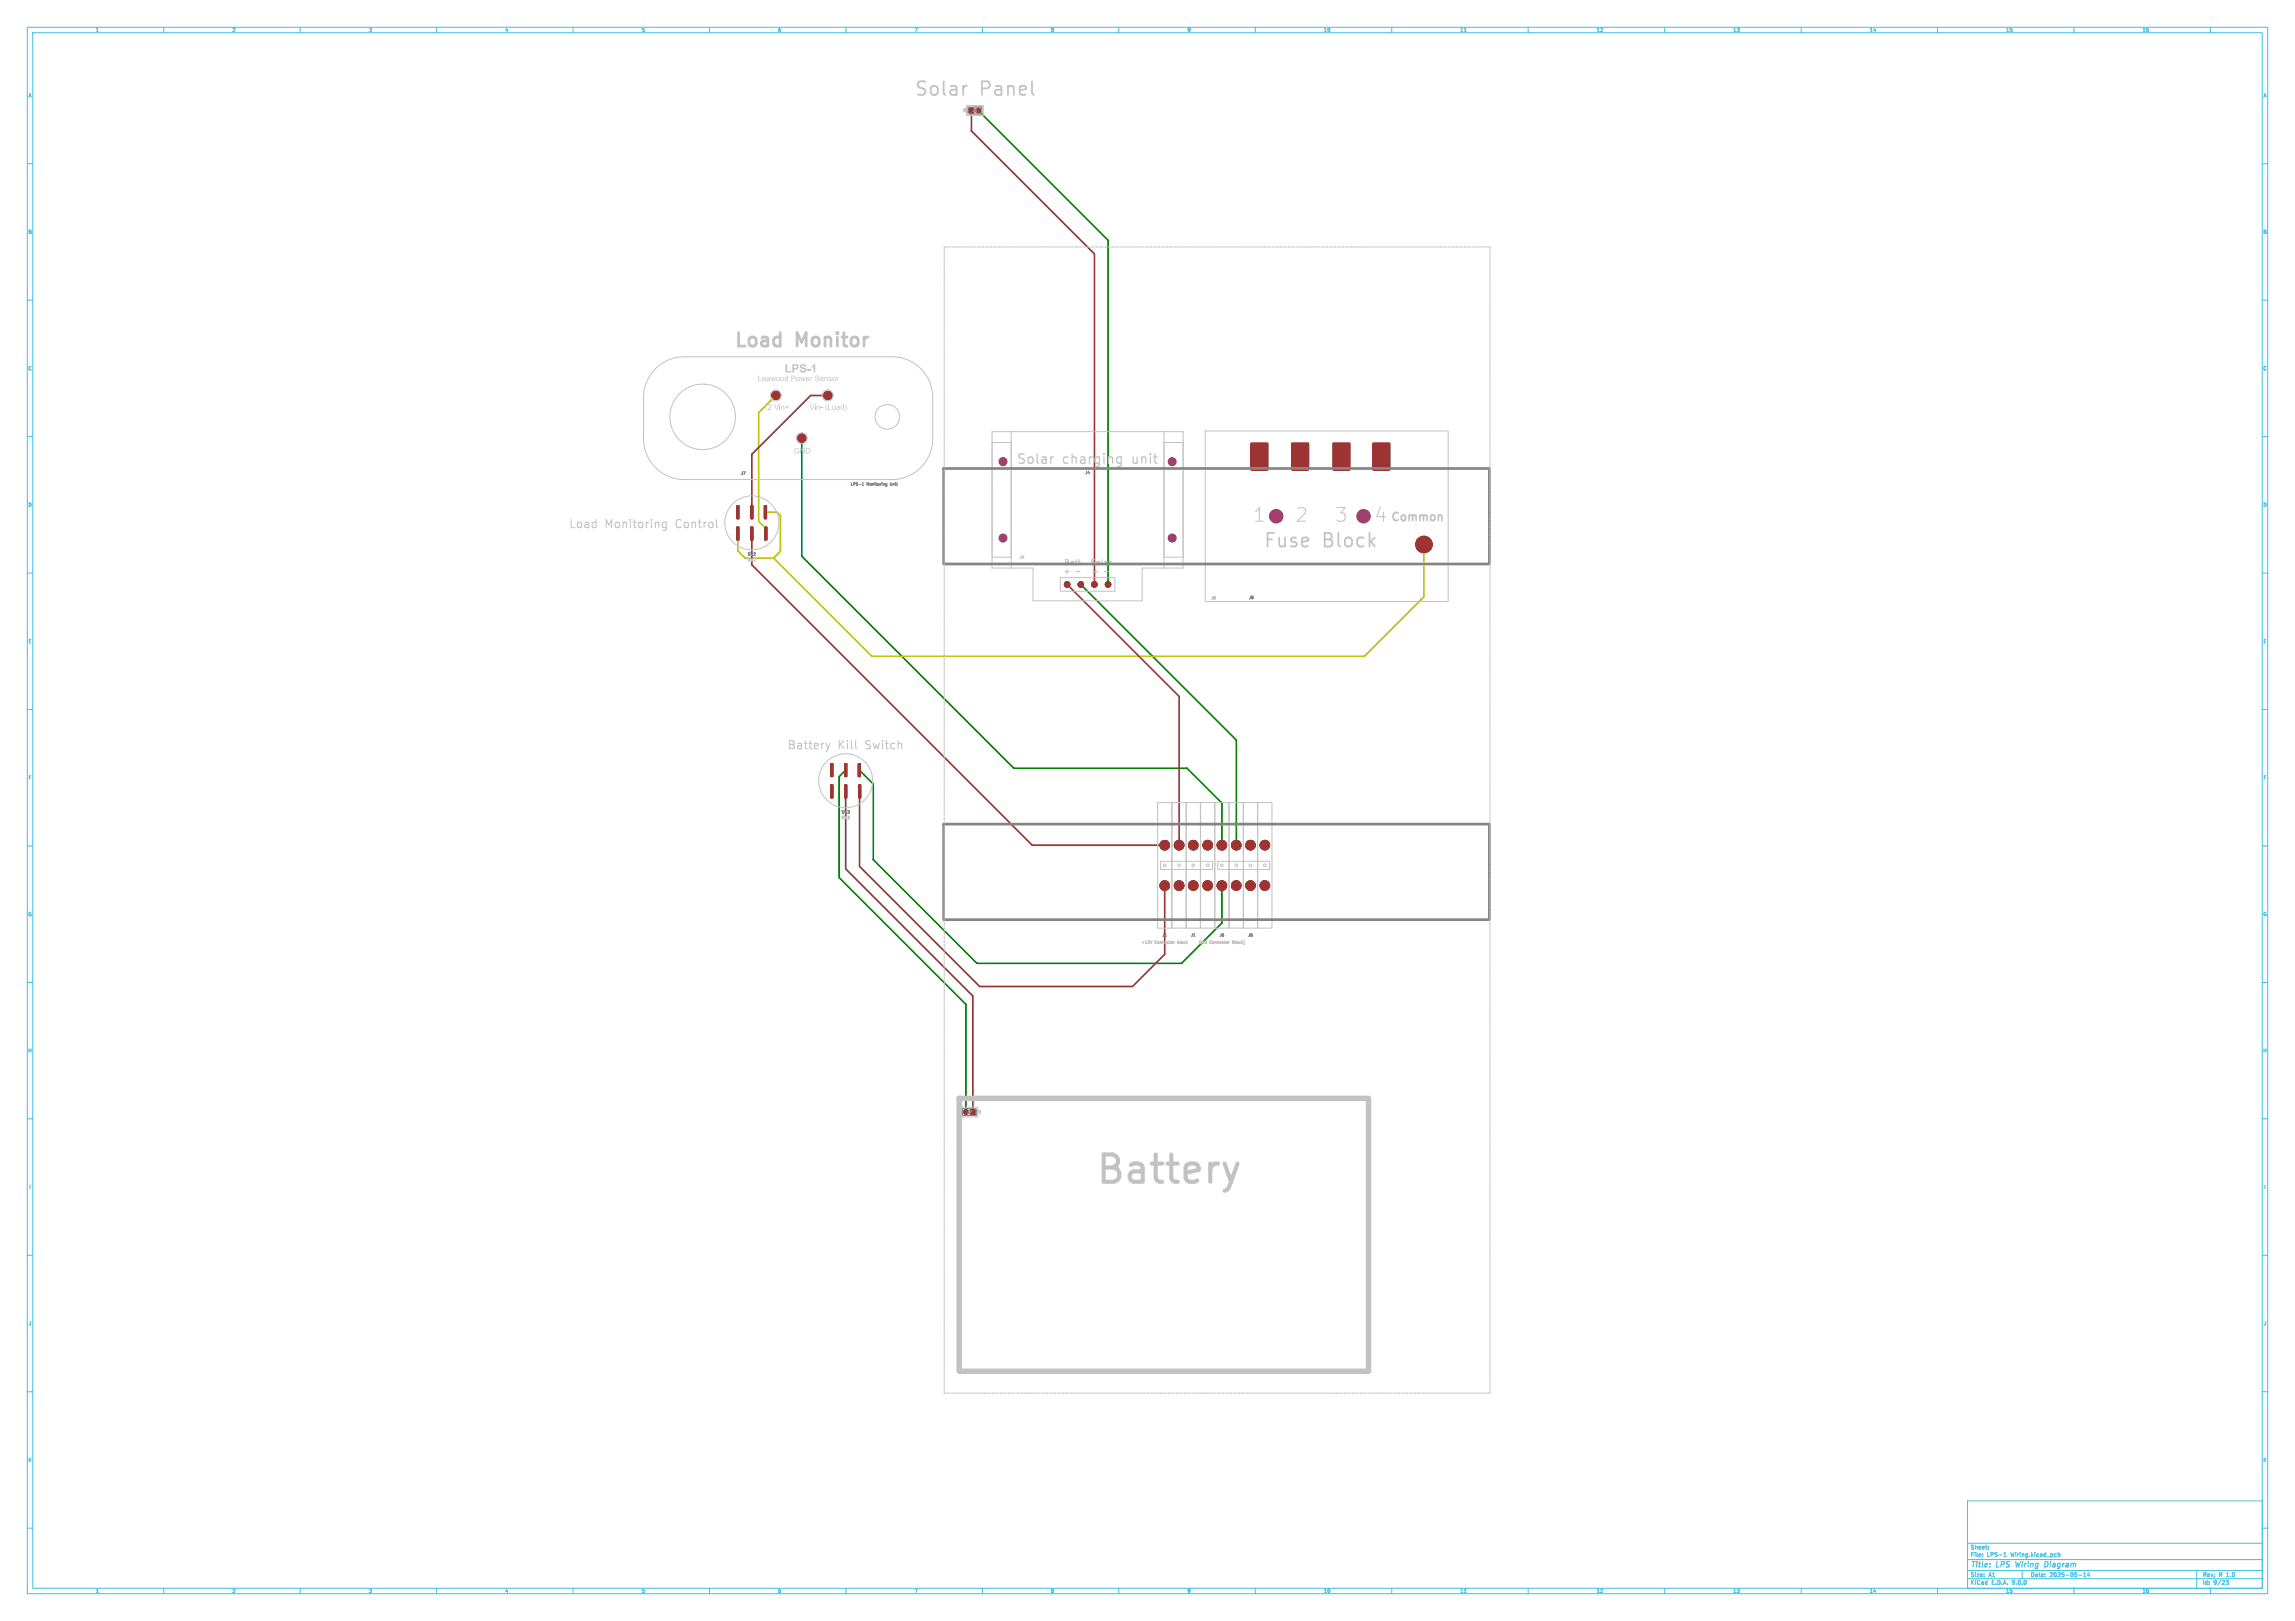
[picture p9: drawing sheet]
<svg xmlns="http://www.w3.org/2000/svg" width="841mm" height="594mm" viewBox="0 0 841 594" stroke-linecap="round" stroke-linejoin="round" font-family="sans-serif">
<defs><g id="words">
<text font-size="13.9" fill="#c2c2c2" x="400.8" y="435.7">Battery</text>
<g font-size="7" fill="#c2c2c2">
<text x="334.9" y="35.9">Solar</text>
<text x="359.1" y="35.9">Panel</text>
<text x="268.5" y="127.5">Load</text>
<text x="291.9" y="127.5">Monitor</text>
<text x="459.2" y="191.6">1</text>
<text x="474.7" y="191.6">2</text>
<text x="489.2" y="191.6">3</text>
<text x="503.7" y="191.6">4</text>
<text x="462.8" y="201.4">Fuse</text>
<text x="484.7" y="201.4">Block</text>
</g>
<g font-size="4.9" fill="#c2c2c2">
<text x="372.4" y="170.6">Solar</text>
<text x="389.4" y="170.6">charging</text>
<text x="415.3" y="170.6">unit</text>
</g>
<g font-size="4.2" fill="#c2c2c2">
<text x="509.3" y="191.2">Common</text>
<text x="208.3" y="194.1">Load</text>
<text x="221.7" y="194.1">Monitoring</text>
<text x="247.9" y="194.1">Control</text>
<text x="288.4" y="275.1">Battery</text>
<text x="307.1" y="275.1">Kill</text>
<text x="317.5" y="275.1">Switch</text>
</g>
<g font-size="2.8" fill="#c2c2c2">
<text x="389.8" y="207.3">Batt</text>
<text x="399.4" y="207.3">Solar</text>
<text x="389.6" y="210.5">+</text>
<text x="393.9" y="210.5">-</text>
<text x="400.1" y="210.5">+</text>
<text x="404.4" y="210.5">-</text>
</g>
<g font-size="2.8" fill="#3ec1e3">
<text x="722" y="574.9">Title:</text>
<text x="731.7" y="574.9">LPS</text>
<text x="739.5" y="574.9">Wiring</text>
<text x="750.9" y="574.9">Diagram</text>
</g>
<g font-size="2.1" fill="#3ec1e3">
<text x="722" y="568">Sheet:</text>
<text x="722" y="570.7">File:</text>
<text x="728.1" y="570.7">LPS-1</text>
<text x="736.8" y="570.7">Wiring.kicad_pcb</text>
<text x="722" y="580.9">KiCad</text>
<text x="722" y="578.1">Size:</text>
<text x="728.6" y="578.1">A1</text>
<text x="729.7" y="580.9">E.D.A.</text>
<text x="737.3" y="580.9">9.0.0</text>
<text x="744" y="578.1">Date:</text>
<text x="751" y="578.1">2025-05-14</text>
<text x="807" y="578.3">Rev:</text>
<text x="807" y="580.9">Id:</text>
<text x="811.1" y="580.9">9/23</text>
<text x="813.4" y="578.3">R</text>
<text x="816.6" y="578.3">1.0</text>
</g>
<g font-size="1.8" fill="#3ec1e3">
<text x="35" y="11.9">1</text>
<text x="85" y="11.9">2</text>
<text x="135" y="11.9">3</text>
<text x="185" y="11.9">4</text>
<text x="235" y="11.9">5</text>
<text x="285" y="11.9">6</text>
<text x="335" y="11.9">7</text>
<text x="385" y="11.9">8</text>
<text x="435" y="11.9">9</text>
<text x="485" y="11.9">10</text>
<text x="535" y="11.9">11</text>
<text x="585" y="11.9">12</text>
<text x="635" y="11.9">13</text>
<text x="685" y="11.9">14</text>
<text x="735" y="11.9">15</text>
<text x="785" y="11.9">16</text>
<text x="10.3" y="35.9">A</text>
<text x="829.3" y="35.9">A</text>
<text x="10.3" y="85.9">B</text>
<text x="829.2" y="85.9">B</text>
<text x="10.3" y="135.9">C</text>
<text x="829.2" y="135.9">C</text>
<text x="10.3" y="185.9">D</text>
<text x="829.2" y="185.9">D</text>
<text x="10.3" y="235.9">E</text>
<text x="829.3" y="235.9">E</text>
<text x="10.3" y="285.9">F</text>
<text x="829.3" y="285.9">F</text>
<text x="10.3" y="335.9">G</text>
<text x="829.2" y="335.9">G</text>
<text x="10.2" y="385.9">H</text>
<text x="829.2" y="385.9">H</text>
<text x="10.6" y="435.9">I</text>
<text x="829.6" y="435.9">I</text>
<text x="10.4" y="485.9">J</text>
<text x="829.4" y="485.9">J</text>
<text x="10.3" y="535.9">K</text>
<text x="829.2" y="535.9">K</text>
<text x="35" y="583.9">1</text>
<text x="85" y="583.9">2</text>
<text x="135" y="583.9">3</text>
<text x="185" y="583.9">4</text>
<text x="235" y="583.9">5</text>
<text x="285" y="583.9">6</text>
<text x="335" y="583.9">7</text>
<text x="385" y="583.9">8</text>
<text x="435" y="583.9">9</text>
<text x="485" y="583.9">10</text>
<text x="535" y="583.9">11</text>
<text x="585" y="583.9">12</text>
<text x="635" y="583.9">13</text>
<text x="685" y="583.9">14</text>
<text x="735" y="583.9">15</text>
<text x="785" y="583.9">16</text>
</g>
<g font-size="1.4" fill="#c2c2c2">
<text x="354.4" y="41.5" transform="rotate(-90 354.4 41.5)">J5</text>
<text x="273.9" y="205.8">SW2</text>
<text x="373.6" y="204.9">J4</text>
<text x="443.6" y="219.8">J8</text>
<text x="308.3" y="300.3">SW3</text>
<text x="418.2" y="346">+12V</text>
<text x="423.2" y="346">Connector</text>
<text x="431.7" y="346">block</text>
<text x="439.2" y="346">GND Connector</text>
<text x="451.8" y="346">Block]</text>
<text x="359.6" y="408.5" transform="rotate(-90 359.6 408.5)">J2</text>
</g>
<g font-size="1.4" fill="#848484">
<text x="356.2" y="41.2">J5</text>
<text x="397.6" y="173.9">J4</text>
<text x="271.4" y="174.2">J7</text>
<text x="311.6" y="178.2">LPS-1</text>
<text x="317.6" y="178.2">Monitoring</text>
<text x="326.4" y="178.2">Unit</text>
<text x="273.9" y="203.8">SW2</text>
<text x="457.5" y="219.7">J8</text>
<text x="308.3" y="298.3">SW3</text>
<text x="425.8" y="343.4">J1</text>
<text x="436.3" y="343.4">J1</text>
<text x="446.8" y="343.4">J6</text>
<text x="457.2" y="343.4">J6</text>
<text x="354.2" y="408.2">J2</text>
</g>
</g></defs>
<g fill="none" stroke="#3ec1e3" stroke-width=".37">
<path d="M10 10h821v574h-821zM12 12h817v570h-817zM60 10v2M110 10v2M160 10v2M210 10v2M260 10v2M310 10v2M360 10v2M410 10v2M460 10v2M510 10v2"/>
<path d="M536.6 11.6h.7M560 10v2M610 10v2M660 10v2M710 10v2M760 10v2M810 10v2M10 60h2M829 60h2M10 110h2M829 110h2M10 160h2"/>
<path d="M829 160h2M10 210h2M829 210h2M10 260h2M829 260h2M10 310h2M829 310h2M10 360h2M829 360h2M10 410h2M829 410h2M10 460h2"/>
<path d="M829 460h2M10 510h2M829 510h2M10 560h2M721 550h108v32h-108zM829 560h2M721 578.5h108M721 575.5h108M721 571.5h108M721 565.5h108M726.5 570.2h.1M726.5 570.2l-.1 .1"/>
<path d="M726.5 569.5v.1M728.7 567.5v.2M728.7 566.8v.1M734.3 570.4h.9M734.3 569.3l.4-.4v1.5M741 575.5v3M753.1 569.4l.4 .1M753.5 570.3l-.4 .1M754.2 569.5l.4-.1 .3 .3-.2 .6h-.5M754.2 568.9v1.5M761.7 577.2h1.2M763.5 577.8h.9"/>
<path d="M763.5 576.7l.4-.4v1.5M765.3 576.2l-.4 1.1h1M765.7 576.8v1M805 575.5v6.5M815.7 579.1h.9l-.5 .6 .4 .1v.6l-.8 .1M815.9 577.8h.9M816 576.6l-.1 .1M60 582v2M110 582v2M160 582v2M210 582v2M260 582v2"/>
<path d="M310 582v2M360 582v2M410 582v2M460 582v2M510 582v2M536.6 583.6h.7M560 582v2M610 582v2M660 582v2M710 582v2M760 582v2M810 582v2"/>
</g>
<path d="M738.7 572.2l.2 2 .6-1.4M750.2 572.3l-.8-.1-.2 2 1-.3" fill="none" stroke="#3ec1e3" stroke-width=".4"/>
<g fill="#a340a3" stroke="#a340a3" stroke-width=".37">
<path d="M304.4 279.8h.8v4.8h-.8z"/>
<path d="M309.5 279.8h.8v4.8h-.8z"/>
<path d="M314.5 279.8h.8v4.8h-.8z"/>
<path d="M304.4 287.6h.8v4.8h-.8z"/>
<path d="M309.5 287.6h.8v4.8h-.8z"/>
<path d="M314.6 287.6h.8v4.8h-.8z"/>
<path d="M280.2 193.1h.8v4.8h-.8z"/>
<path d="M275.1 193.1h.8v4.8h-.8z"/>
<path d="M270 193.1h.8v4.8h-.8z"/>
<path d="M280.1 185.3h.8v4.8h-.8z"/>
<path d="M275.1 185.3h.8v4.8h-.8z"/>
<path d="M270 185.3h.8v4.8h-.8z"/>
<path d="M355.7 406.6h1.6v1.7h-1.6z"/>
<path d="M458.4 162.5h6.2l-.1 9.8-6.1-.1z"/>
<path d="M473.3 162.5h6.2l-.1 9.8-6.1-.1z"/>
<path d="M488.5 162.5h6.1v9.8l-6.1-.1z"/>
<path d="M503.1 162.5h6.2l-.1 9.8-6.1-.1z"/>
<path d="M355.1 39.6h1.7v1.7h-1.7z"/>
<circle cx="354" cy="407.5" r=".85"/>
<circle cx="447.8" cy="324.5" r="1.75"/>
<circle cx="453" cy="324.5" r="1.75"/>
<circle cx="458.2" cy="324.5" r="1.75"/>
<circle cx="463.5" cy="324.5" r="1.75"/>
<circle cx="463.5" cy="309.7" r="1.75"/>
<circle cx="458.2" cy="309.7" r="1.75"/>
<circle cx="453" cy="309.7" r="1.75"/>
<circle cx="447.8" cy="309.7" r="1.75"/>
<circle cx="284.3" cy="144.9" r="1.5"/>
<circle cx="293.8" cy="160.6" r="1.5"/>
<circle cx="303.4" cy="144.9" r="1.5"/>
<circle cx="367.5" cy="169.2" r="1.5"/>
<circle cx="367.5" cy="197.2" r="1.5"/>
<circle cx="429.5" cy="169.2" r="1.5"/>
<circle cx="429.5" cy="197.2" r="1.5"/>
<circle cx="391" cy="214.2" r="1"/>
<circle cx="396" cy="214.2" r="1"/>
<circle cx="401" cy="214.2" r="1"/>
<circle cx="406" cy="214.2" r="1"/>
<circle cx="426.8" cy="324.5" r="1.75"/>
<circle cx="432.1" cy="324.5" r="1.75"/>
<circle cx="437.3" cy="324.5" r="1.75"/>
<circle cx="442.5" cy="324.5" r="1.75"/>
<circle cx="442.5" cy="309.7" r="1.75"/>
<circle cx="437.3" cy="309.7" r="1.75"/>
<circle cx="432.1" cy="309.7" r="1.75"/>
<circle cx="426.8" cy="309.7" r="1.75"/>
<circle cx="467.7" cy="189.2" r="2.5"/>
<circle cx="499.7" cy="189.2" r="2.5"/>
<circle cx="521.8" cy="199.5" r="3"/>
<circle cx="358.5" cy="40.5" r=".85"/>
</g>
<g fill="#008400" stroke="#008400" stroke-width=".37">
<path d="M304.4 279.8h.8v4.8h-.8z"/>
<path d="M309.5 279.8h.8v4.8h-.8z"/>
<path d="M314.5 279.8h.8v4.8h-.8z"/>
<path d="M304.4 287.6h.8v4.8h-.8z"/>
<path d="M309.5 287.6h.8v4.8h-.8z"/>
<path d="M314.6 287.6h.8v4.8h-.8z"/>
<path d="M280.2 193.1h.8v4.8h-.8z"/>
<path d="M275.1 193.1h.8v4.8h-.8z"/>
<path d="M270 193.1h.8v4.8h-.8z"/>
<path d="M280.1 185.3h.8v4.8h-.8z"/>
<path d="M275.1 185.3h.8v4.8h-.8z"/>
<path d="M270 185.3h.8v4.8h-.8z"/>
<path d="M355.7 406.6h1.6v1.7h-1.6z"/>
<path d="M355.1 39.6h1.7v1.7h-1.7z"/>
<circle cx="354" cy="407.5" r=".85"/>
<circle cx="447.8" cy="324.5" r="1.75"/>
<circle cx="453" cy="324.5" r="1.75"/>
<circle cx="458.2" cy="324.5" r="1.75"/>
<circle cx="463.5" cy="324.5" r="1.75"/>
<circle cx="463.5" cy="309.7" r="1.75"/>
<circle cx="458.2" cy="309.7" r="1.75"/>
<circle cx="453" cy="309.7" r="1.75"/>
<circle cx="447.8" cy="309.7" r="1.75"/>
<circle cx="284.3" cy="144.9" r="1.5"/>
<circle cx="293.8" cy="160.6" r="1.5"/>
<circle cx="303.4" cy="144.9" r="1.5"/>
<circle cx="391" cy="214.2" r="1"/>
<circle cx="396" cy="214.2" r="1"/>
<circle cx="401" cy="214.2" r="1"/>
<circle cx="406" cy="214.2" r="1"/>
<circle cx="426.8" cy="324.5" r="1.75"/>
<circle cx="432.1" cy="324.5" r="1.75"/>
<circle cx="437.3" cy="324.5" r="1.75"/>
<circle cx="442.5" cy="324.5" r="1.75"/>
<circle cx="442.5" cy="309.7" r="1.75"/>
<circle cx="437.3" cy="309.7" r="1.75"/>
<circle cx="432.1" cy="309.7" r="1.75"/>
<circle cx="426.8" cy="309.7" r="1.75"/>
<circle cx="521.8" cy="199.5" r="3"/>
<circle cx="358.5" cy="40.5" r=".85"/>
</g>
<path d="M358.5 40.5l47.5 47.5v126.2M293.8 160.6v43.2l77.7 77.7h63.5l12.8 12.8v15.4M396 214.2l57 57v38.5M309.9 282.2l-2.4 2.4v37l46.5 46.4v39.5M314.9 282.2l5.1 5.1v27.7l38 38h75l14.8-14.8v-13.7" fill="none" stroke="#008400" stroke-width=".61"/>
<g fill="#c200c2" stroke="#c200c2" stroke-width=".37">
<path d="M304.4 279.8h.8v4.8h-.8z"/>
<path d="M309.5 279.8h.8v4.8h-.8z"/>
<path d="M314.5 279.8h.8v4.8h-.8z"/>
<path d="M304.4 287.6h.8v4.8h-.8z"/>
<path d="M309.5 287.6h.8v4.8h-.8z"/>
<path d="M314.6 287.6h.8v4.8h-.8z"/>
<path d="M280.2 193.1h.8v4.8h-.8z"/>
<path d="M275.1 193.1h.8v4.8h-.8z"/>
<path d="M270 193.1h.8v4.8h-.8z"/>
<path d="M280.1 185.3h.8v4.8h-.8z"/>
<path d="M275.1 185.3h.8v4.8h-.8z"/>
<path d="M270 185.3h.8v4.8h-.8z"/>
<path d="M355.7 406.6h1.6v1.7h-1.6z"/>
<path d="M355.1 39.6h1.7v1.7h-1.7z"/>
<circle cx="354" cy="407.5" r=".85"/>
<circle cx="447.8" cy="324.5" r="1.75"/>
<circle cx="453" cy="324.5" r="1.75"/>
<circle cx="458.2" cy="324.5" r="1.75"/>
<circle cx="463.5" cy="324.5" r="1.75"/>
<circle cx="463.5" cy="309.7" r="1.75"/>
<circle cx="458.2" cy="309.7" r="1.75"/>
<circle cx="453" cy="309.7" r="1.75"/>
<circle cx="447.8" cy="309.7" r="1.75"/>
<circle cx="284.3" cy="144.9" r="1.5"/>
<circle cx="293.8" cy="160.6" r="1.5"/>
<circle cx="303.4" cy="144.9" r="1.5"/>
<circle cx="391" cy="214.2" r="1"/>
<circle cx="396" cy="214.2" r="1"/>
<circle cx="401" cy="214.2" r="1"/>
<circle cx="406" cy="214.2" r="1"/>
<circle cx="426.8" cy="324.5" r="1.75"/>
<circle cx="432.1" cy="324.5" r="1.75"/>
<circle cx="437.3" cy="324.5" r="1.75"/>
<circle cx="442.5" cy="324.5" r="1.75"/>
<circle cx="442.5" cy="309.7" r="1.75"/>
<circle cx="437.3" cy="309.7" r="1.75"/>
<circle cx="432.1" cy="309.7" r="1.75"/>
<circle cx="426.8" cy="309.7" r="1.75"/>
<circle cx="521.8" cy="199.5" r="3"/>
<circle cx="358.5" cy="40.5" r=".85"/>
</g>
<g fill="#c2c200" stroke="#c2c200" stroke-width=".37">
<path d="M304.4 279.8h.8v4.8h-.8z"/>
<path d="M309.5 279.8h.8v4.8h-.8z"/>
<path d="M314.5 279.8h.8v4.8h-.8z"/>
<path d="M304.4 287.6h.8v4.8h-.8z"/>
<path d="M309.5 287.6h.8v4.8h-.8z"/>
<path d="M314.6 287.6h.8v4.8h-.8z"/>
<path d="M280.2 193.1h.8v4.8h-.8z"/>
<path d="M275.1 193.1h.8v4.8h-.8z"/>
<path d="M270 193.1h.8v4.8h-.8z"/>
<path d="M280.1 185.3h.8v4.8h-.8z"/>
<path d="M275.1 185.3h.8v4.8h-.8z"/>
<path d="M270 185.3h.8v4.8h-.8z"/>
<path d="M355.7 406.6h1.6v1.7h-1.6z"/>
<path d="M355.1 39.6h1.7v1.7h-1.7z"/>
<circle cx="354" cy="407.5" r=".85"/>
<circle cx="447.8" cy="324.5" r="1.75"/>
<circle cx="453" cy="324.5" r="1.75"/>
<circle cx="458.2" cy="324.5" r="1.75"/>
<circle cx="463.5" cy="324.5" r="1.75"/>
<circle cx="463.5" cy="309.7" r="1.75"/>
<circle cx="458.2" cy="309.7" r="1.75"/>
<circle cx="453" cy="309.7" r="1.75"/>
<circle cx="447.8" cy="309.7" r="1.75"/>
<circle cx="284.3" cy="144.9" r="1.5"/>
<circle cx="293.8" cy="160.6" r="1.5"/>
<circle cx="303.4" cy="144.9" r="1.5"/>
<circle cx="391" cy="214.2" r="1"/>
<circle cx="396" cy="214.2" r="1"/>
<circle cx="401" cy="214.2" r="1"/>
<circle cx="406" cy="214.2" r="1"/>
<circle cx="426.8" cy="324.5" r="1.75"/>
<circle cx="432.1" cy="324.5" r="1.75"/>
<circle cx="437.3" cy="324.5" r="1.75"/>
<circle cx="442.5" cy="324.5" r="1.75"/>
<circle cx="442.5" cy="309.7" r="1.75"/>
<circle cx="437.3" cy="309.7" r="1.75"/>
<circle cx="432.1" cy="309.7" r="1.75"/>
<circle cx="426.8" cy="309.7" r="1.75"/>
<circle cx="521.8" cy="199.5" r="3"/>
<circle cx="358.5" cy="40.5" r=".85"/>
</g>
<path d="M284.3 144.9l-6.3 6.3v39.8l2.6 2.6v1.9M270.4 195.5v6.4l2.6 2.6h10.5M280.5 187.7h4.2l1.3 1.3v13l-2.5 2.5M521.8 199.5v19.2l-21.8 21.8h-180.5l-36-36" fill="none" stroke="#c2c200" stroke-width=".61"/>
<g fill="#9d3333" stroke="#9d3333" stroke-width=".37">
<path d="M304.4 279.8h.8v4.8h-.8z"/>
<path d="M309.5 279.8h.8v4.8h-.8z"/>
<path d="M314.5 279.8h.8v4.8h-.8z"/>
<path d="M304.4 287.6h.8v4.8h-.8z"/>
<path d="M309.5 287.6h.8v4.8h-.8z"/>
<path d="M314.6 287.6h.8v4.8h-.8z"/>
<path d="M280.2 193.1h.8v4.8h-.8z"/>
<path d="M275.1 193.1h.8v4.8h-.8z"/>
<path d="M270 193.1h.8v4.8h-.8z"/>
<path d="M280.1 185.3h.8v4.8h-.8z"/>
<path d="M275.1 185.3h.8v4.8h-.8z"/>
<path d="M270 185.3h.8v4.8h-.8z"/>
<path d="M355.7 406.6h1.6v1.7h-1.6z"/>
<path d="M458.4 162.5h6.2l-.1 9.8-6.1-.1z"/>
<path d="M473.3 162.5h6.2l-.1 9.8-6.1-.1z"/>
<path d="M488.5 162.5h6.1v9.8l-6.1-.1z"/>
<path d="M503.1 162.5h6.2l-.1 9.8-6.1-.1z"/>
<path d="M355.1 39.6h1.7v1.7h-1.7z"/>
<circle cx="354" cy="407.5" r=".85"/>
<circle cx="447.8" cy="324.5" r="1.75"/>
<circle cx="453" cy="324.5" r="1.75"/>
<circle cx="458.2" cy="324.5" r="1.75"/>
<circle cx="463.5" cy="324.5" r="1.75"/>
<circle cx="463.5" cy="309.7" r="1.75"/>
<circle cx="458.2" cy="309.7" r="1.75"/>
<circle cx="453" cy="309.7" r="1.75"/>
<circle cx="447.8" cy="309.7" r="1.75"/>
<circle cx="284.3" cy="144.9" r="1.5"/>
<circle cx="293.8" cy="160.6" r="1.5"/>
<circle cx="303.4" cy="144.9" r="1.5"/>
<circle cx="391" cy="214.2" r="1"/>
<circle cx="396" cy="214.2" r="1"/>
<circle cx="401" cy="214.2" r="1"/>
<circle cx="406" cy="214.2" r="1"/>
<circle cx="426.8" cy="324.5" r="1.75"/>
<circle cx="432.1" cy="324.5" r="1.75"/>
<circle cx="437.3" cy="324.5" r="1.75"/>
<circle cx="442.5" cy="324.5" r="1.75"/>
<circle cx="442.5" cy="309.7" r="1.75"/>
<circle cx="437.3" cy="309.7" r="1.75"/>
<circle cx="432.1" cy="309.7" r="1.75"/>
<circle cx="426.8" cy="309.7" r="1.75"/>
<circle cx="521.8" cy="199.5" r="3"/>
<circle cx="358.5" cy="40.5" r=".85"/>
</g>
<path d="M356 40.5v7.5l45 45v121.2M303.4 144.9h-6.3l-21.6 21.6v21.2M275.5 195.5v11.5l102.7 102.7h48.6M391 214.2l41.1 41v54.5M309.9 289.5v28.9l46.6 46.6v42.5M315 290v27.5l44 44h56l11.8-11.8v-25.2" fill="none" stroke="#9d3333" stroke-width=".61"/>
<g fill="#c2c2c2">
<path d="M287.8 133.5h.6v2.5h1.5v.5h-2.1z"/>
<path d="M290.4 133.5h.9a.99 .99 0 0 1 1.2 .3 .99 .99 0 0 1 0 1.2l-.5 .3-1 .1v1.1h-.6v-1.7h1.4l.2-.4-.2-.4h-.8v.8h-.6z"/>
<path d="M293.4 133.7l.4-.2a1.1 1.1 0 0 1 1.6 .8l-.6 .1-.2-.4-.6-.1-.3 .3 .4 .3a1.12 1.12 0 0 1 1.3 1.4 1.12 1.12 0 0 1-1.9 .5l-.5-.9h.6a.56 .56 0 0 0 .6 .6 .56 .56 0 0 0 .5-.7 1.31 1.31 0 0 1-1.6-1.3z"/>
<path d="M295.9 135.1h1.1v.6h-1.1z"/>
<path d="M297.4 134.2l.8-.7h.5v3h-.6v-2.2l-.7 .5z"/>
<path d="M277.9 137.7h.2v1.7h1v.3h-1.2z"/>
<path d="M279.5 138.4l.6-.2 .5 .4v.4h-1l.2 .4 .8-.2a.69 .69 0 0 1-.8 .5 .69 .69 0 0 1-.5-.9h1.1l-.4-.4-.7 .4z"/>
<path d="M281.1 138.3h.9l.2 1.4h-1.1l-.2-.4h.2a.33 .33 0 0 0 .5 .2 .33 .33 0 0 0 .1-.5l-.8 .3 .2-.4 .8-.2-.3-.3-.7 .2z"/>
<path d="M282.3 138.2h.3l.3 1.2 .3-1.2h.3l.2 1.1 .4-1.1h.2l-.4 1.5h-.3l-.3-1.2-.3 1.2h-.2z"/>
<path d="M284.7 138.3a.73 .73 0 0 1 1.1 .2 .73 .73 0 0 1-.4 1.1 .73 .73 0 0 1-1-.7h.3a.44 .44 0 0 0 .6 .4 .44 .44 0 0 0 .1-.8 .44 .44 0 0 0-.7 .3l-.3 .1z"/>
<path d="M286.2 138.3a.73 .73 0 0 1 1.1 .2 .73 .73 0 0 1-.4 1.1 .73 .73 0 0 1-.9-.7h.2a.44 .44 0 0 0 .7 .4 .44 .44 0 0 0 0-.8 .44 .44 0 0 0-.7 .3l-.2 .1z"/>
<path d="M287.7 138.3l.9 .1v-.7h.2v2l-1-.1-.2-.5 .2-.2a.48 .48 0 0 0 .7 .5 .48 .48 0 0 0 0-.9l-.5-.1-.2 .5h-.3z"/>
<path d="M290 137.7h.8a.61 .61 0 0 1 .7 .5 .61 .61 0 0 1-.7 .6h-.5v.9h-.3v-1.1h1l.3-.4-.3-.3h-.7v.7h-.3z"/>
<path d="M292 138.3a.73 .73 0 0 1 1.1 .2 .73 .73 0 0 1-.4 1.1 .73 .73 0 0 1-1-.7h.3a.44 .44 0 0 0 .6 .4 .44 .44 0 0 0 .1-.8 .44 .44 0 0 0-.7 .3l-.3 .1z"/>
<path d="M293.2 138.2h.3l.3 1.2 .3-1.2h.2l.3 1.1 .4-1.1h.2l-.5 1.5h-.2l-.3-1.2-.3 1.2h-.2z"/>
<path d="M295.5 138.4l.6-.2 .5 .4 .1 .4h-1.1l.2 .4 .9-.2a.69 .69 0 0 1-.9 .5 .69 .69 0 0 1-.5-.9h1.1l-.4-.4-.7 .4z"/>
<path d="M297 138.2l.2 .2 .5-.1-.5 .3v1.1h-.2z"/>
<path d="M298.8 137.8l1-.1 .3 .4-.2 .1a.42 .42 0 0 0-.5-.5 .42 .42 0 0 0-.2 .7l.2 .1a.7 .7 0 0 1 .7 1 .7 .7 0 0 1-1.2 0l-.3-.5h.3a.46 .46 0 0 0 .5 .5 .46 .46 0 0 0 .3-.7l-.9-.3z"/>
<path d="M300.6 138.4l.7-.2 .4 .4 .1 .4h-1.1l.2 .4 .9-.2a.69 .69 0 0 1-.9 .5 .69 .69 0 0 1-.4-.9h1l-.4-.4-.6 .4z"/>
<path d="M302.1 138.2l1.1 .1 .1 1.4h-.3v-1.1l-.3-.2-.3 .2-.1 1.1h-.2z"/>
<path d="M303.7 138.3l.7-.1 .3 .4h-.2a.28 .28 0 0 0-.4-.3 .28 .28 0 0 0-.1 .4l.2 .1a.55 .55 0 0 1 .4 .6 .55 .55 0 0 1-.6 .5 .55 .55 0 0 1-.5-.7h.3a.32 .32 0 0 0 .4 .4 .32 .32 0 0 0 .2-.5l-.7-.2z"/>
<path d="M305.2 138.3a.73 .73 0 0 1 1.1 .2 .73 .73 0 0 1-.4 1.1 .73 .73 0 0 1-.9-.7h.2a.44 .44 0 0 0 .7 .4 .44 .44 0 0 0 0-.8 .44 .44 0 0 0-.7 .3l-.2 .1z"/>
<path d="M306.6 138.2l.2 .2 .6-.1-.5 .3-.1 1.1h-.2z"/>
<path d="M280 148.6l.8-.5v2.1h-.3v-1.6l-.5 .3z"/>
<path d="M281.6 148.3a.7 .7 0 0 1 1.1 .3 .7 .7 0 0 1-.6 .9l-.4 .4h1v.3h-1.3l.7-1a.43 .43 0 0 0 .4-.4 .43 .43 0 0 0-.4-.4 .43 .43 0 0 0-.4 .4l-.3-.1z"/>
<path d="M283.6 148.2h.3l.7 1.7 .6-1.7h.3l-.8 2h-.3z"/>
<path d="M285.6 148.2l.3 .2z"/>
<path d="M285.6 148.7h.3v1.5h-.3z"/>
<path d="M286.3 148.7l1 .1 .1 1.4h-.2v-1.1l-.3-.2-.4 .2v1.1h-.2z"/>
<path d="M288.3 148.5h.3v.6h.5v.2h-.5v.5h-.3v-.5h-.5v-.2h.5z"/>
<path d="M291.3 164.4l1-.2 .5 .3 .1 .2-.3 .1a.78 .78 0 0 0-1.1-.1 .78 .78 0 0 0 0 1.1 .78 .78 0 0 0 1.1-.1v-.3h-.6v-.3h.9v.8a1.08 1.08 0 0 1-1.5 0 1.08 1.08 0 0 1-.1-1.5z"/>
<path d="M293.3 164.2h.3l1 1.5v-1.5h.3v2h-.3l-1.1-1.6v1.6h-.2z"/>
<path d="M295.3 164.2h.7a1.01 1.01 0 0 1 1 .9 1.01 1.01 0 0 1-1 1.1h-.7v-.3h.7a.77 .77 0 0 0 .7-.7 .77 .77 0 0 0-.7-.8h-.4v1.5h-.3z"/>
<path d="M296.6 148.2h.3l.6 1.7 .7-1.7h.3l-.8 2h-.3z"/>
<path d="M298.6 148.2l.3 .2z"/>
<path d="M298.6 148.7h.3v1.5h-.3z"/>
<path d="M299.2 148.7l1.1 .1 .1 1.4h-.2v-1.1l-.3-.2-.4 .2v1.1h-.3z"/>
<path d="M300.7 149.3h.7v.3h-.7z"/>
<path d="M303 148.1l-.3 1.5 .4 1.1-.6-1.1z"/>
<path d="M303.4 148.2h.3v1.7h1v.3h-1.3z"/>
<path d="M305.1 148.8a.73 .73 0 0 1 1.1 .2 .73 .73 0 0 1-.4 1.1 .73 .73 0 0 1-.9-.7h.2a.44 .44 0 0 0 .7 .4 .44 .44 0 0 0 0-.8 .44 .44 0 0 0-.6 .3l-.3 .1z"/>
<path d="M306.7 148.8h.9l.2 1.4h-1.1l-.2-.4h.2a.33 .33 0 0 0 .5 .2 .33 .33 0 0 0 .1-.5l-.8 .3 .2-.4 .8-.2-.3-.3-.7 .2z"/>
<path d="M308.2 148.8l.8 .1v-.7h.3v2l-1-.1-.3-.5 .3-.2a.48 .48 0 0 0 .7 .5 .48 .48 0 0 0-.1-.9l-.4-.1-.2 .5h-.3z"/>
<path d="M309.6 148.1l.7 1.1-.5 1.5 .2-1.5z"/>
</g>
<path d="M244.1 191.4v2.4l-.5 .6-.7-.2M244.1 191.5l-.8-.1-.6 .5v.9l.3 .4h1.1M262.6 192.9l.4 .5M302.7 272.4l.7 2M303.4 274.4l-.4 .8M304.1 272.4l-.7 2M313.7 274.2l.3 .2" fill="none" stroke="#c2c2c2" stroke-width=".38"/>
<path d="M448.7 426.4l2.4 6.6M451.1 433l-.9 2.4-1.5 1M453.5 426.4l-2.4 6.6" fill="none" stroke="#c2c2c2" stroke-width="1.5"/>
<path d="M386 167.4l-.6 .2M409.4 169.4l.5 .4 1-.2M410.9 167.6l-1-.2-.5 .4M410.9 167.4v2.9a.95 .95 0 0 1-1.5 .5" fill="none" stroke="#c2c2c2" stroke-width=".44"/>
<path d="M354.4 31.4l-1 .3M378.4 34.5l.5 .3" fill="none" stroke="#c2c2c2" stroke-width=".63"/>
<g fill="none" stroke="#c2c2c2" stroke-width=".37">
<path d="M354.2 38.7h6.1v3.6h-6.1zM357.2 39.2h2.6v2.6h-2.6zM354.6 41.8h1.4M346 90.5h1.1M346 90.9v1.1M346 92.4v1.1M346 93.9v1.1M346 95.4v1.1M346 96.9v1.1M346 98.4v1.1M346 99.9v1.1M347.5 90.5h1.1"/>
<path d="M349 90.5h1.1M350.5 90.5h1.1M352 90.5h1.1M353.5 90.5h1.1M355 90.5h1.1M356.5 90.5h1.1M358 90.5h1.1M359.5 90.5h1.1M361 90.5h1.1M362.5 90.5h1.1M364 90.5h1.1M365.5 90.5h1.1"/>
<path d="M367 90.5h1.1M368.5 90.5h1.1M370 90.5h1.1M371.5 90.5h1.1M373 90.5h1.1M374.5 90.5h1.1M376 90.5h1.1M377.5 90.5h1.1M379 90.5h1.1M380.5 90.5h1.1M382 90.5h1.1M383.5 90.5h1.1"/>
<path d="M385 90.5h1.1M386.5 90.5h1.1M388 90.5h1.1M389.5 90.5h1.1M391 90.5h1.1M392.5 90.5h1.1M394 90.5h1.1M395.5 90.5h1.1M397 90.5h1.1M398.5 90.5h1.1M400 90.5h1.1M401.5 90.5h1.1"/>
<path d="M403 90.5h1.1M404.5 90.5h1.1M406 90.5h1.1M407.5 90.5h1.1M409 90.5h1.1M410.5 90.5h1.1M412 90.5h1.1M413.5 90.5h1.1M415 90.5h1.1M416.5 90.5h1.1M418 90.5h1.1M419.5 90.5h1.1"/>
<path d="M421 90.5h1.1M422.5 90.5h1.1M424 90.5h1.1M425.5 90.5h1.1M427 90.5h1.1M428.5 90.5h1.1M430 90.5h1.1M431.5 90.5h1.1M433 90.5h1.1M434.5 90.5h1.1M436 90.5h1.1M437.5 90.5h1.1"/>
<path d="M439 90.5h1.1M440.5 90.5h1.1M442 90.5h1.1M443.5 90.5h1.1M445 90.5h1.1M446.5 90.5h1.1M448 90.5h1.1M449.5 90.5h1.1M451 90.5h1.1M452.5 90.5h1.1M454 90.5h1.1M455.5 90.5h1.1"/>
<path d="M457 90.5h1.1M458.5 90.5h1.1M460 90.5h1.1M461.5 90.5h1.1M463 90.5h1.1M464.5 90.5h1.1M466 90.5h1.1M467.5 90.5h1.1M469 90.5h1.1M470.5 90.5h1.1M472 90.5h1.1M473.5 90.5h1.1"/>
<path d="M475 90.5h1.1M476.5 90.5h1.1M478 90.5h1.1M479.5 90.5h1.1M481 90.5h1.1M482.5 90.5h1.1M484 90.5h1.1M485.5 90.5h1.1M487 90.5h1.1M488.5 90.5h1.1M490 90.5h1.1M491.5 90.5h1.1"/>
<path d="M493 90.5h1.1M494.5 90.5h1.1M496 90.5h1.1M497.5 90.5h1.1M499 90.5h1.1M500.5 90.5h1.1M502 90.5h1.1M503.5 90.5h1.1M505 90.5h1.1M506.5 90.5h1.1M508 90.5h1.1M509.5 90.5h1.1"/>
<path d="M511 90.5h1.1M512.5 90.5h1.1M514 90.5h1.1M515.5 90.5h1.1M517 90.5h1.1M518.5 90.5h1.1M520 90.5h1.1M521.5 90.5h1.1M523 90.5h1.1M524.5 90.5h1.1M526 90.5h1.1M527.5 90.5h1.1"/>
<path d="M529 90.5h1.1M530.5 90.5h1.1M532 90.5h1.1M533.5 90.5h1.1M535 90.5h1.1M536.5 90.5h1.1M538 90.5h1.1M539.5 90.5h1.1M541 90.5h1.1M542.5 90.5h1.1M544 90.5h1.1M545.5 90.5h.5v1.1"/>
<path d="M546 92v1.1M546 93.5v1.1M546 95v1.1M546 96.5v1.1M546 98v1.1M546 99.5v1.1M346 101.4v1.1M346 102.9v1.1M346 104.4v1.1M346 105.9v1.1M346 107.4v1.1M346 108.9v1.1"/>
<path d="M346 110.4v1.1M346 111.9v1.1M346 113.4v1.1M346 114.9v1.1M346 116.4v1.1M346 117.9v1.1M346 119.4v1.1M546 101v1.1M546 102.5v1.1M546 104v1.1M546 105.5v1.1M546 107v1.1"/>
<path d="M546 108.5v1.1M546 110v1.1M546 111.5v1.1M546 113v1.1M546 114.5v1.1M546 116v1.1M546 117.5v1.1M546 119v1.1M240.2 135.1l2.2-1.8 2.4-1.3 2.6-.9 2.8-.4h76.7l4.1 .6 3.4 1.5 3 2.3 2.3 2.9 1.5 3.4 .6 4.3v15.5l-.6 3.8-1.8 3.9-3 3.4-3.7 2.2-4.3 1.1-77.7 .1-4.1-.6-3.9-1.7-3.2-2.8-2.3-3.5-1.2-4v-19.6l.5-2.3 .9-2.2 1.3-2.1zM346 120.9v1.1M346 122.4v1.1M346 123.9v1.1"/>
<path d="M346 125.4v1.1M346 126.9v1.1M346 128.4v1.1M346 129.9v1.1M346 131.4v1.1M346 132.9v1.1M346 134.4v1.1M346 135.9v1.1M346 137.4v1.1M346 138.9v1.1M546 120.5v1.1M546 122v1.1"/>
<path d="M546 123.5v1.1M546 125v1.1M546 126.5v1.1M546 128v1.1M546 129.5v1.1M546 131v1.1M546 132.5v1.1M546 134v1.1M546 135.5v1.1M546 137v1.1M546 138.5v1.1M546 140v1.1"/>
<path d="M346 140.4v1.1M346 141.9v1.1M346 143.4v1.1M346 144.9v1.1M346 146.4v1.1M346 147.9v1.1M346 149.4v1.1M346 150.9v1.1M346 152.4v1.1M346 153.9v1.1M346 155.4v1.1M346 156.9v1.1"/>
<path d="M346 158.4v1.1M346 159.9v1.1M363.5 158.2h70v50h-15v12h-40v-12h-15zM370.5 158.2v50M426.5 158.2v50M441.7 157.9h89v62.5h-89zM546 141.5v1.1M546 143v1.1M546 144.5v1.1M546 146v1.1M546 147.5v1.1M546 149v1.1"/>
<path d="M546 150.5v1.1M546 152v1.1M546 153.5v1.1M546 155v1.1M546 156.5v1.1M546 158v1.1M546 159.5v1.1M346 161.4v1.1M346 162.9v1.1M346 164.4v1.1M346 165.9v1.1M346 167.4v1.1"/>
<path d="M346 168.9v1.1M346 170.4v1.1M346 171.9v1.1M346 173.4v1.1M346 174.9v1.1M346 176.4v1.1M346 177.9v1.1M346 179.4v1.1M363.5 162.2h7v42h-7zM426.5 162.2h7v42h-7zM546 161v1.1M546 162.5v1.1"/>
<path d="M546 164v1.1M546 165.5v1.1M546 167v1.1M546 168.5v1.1M546 170v1.1M546 171.5v1.1M546 173v1.1M546 174.5v1.1M546 176v1.1M546 177.5v1.1M546 179v1.1M346 180.9v1.1"/>
<path d="M346 182.4v1.1M346 183.9v1.1M346 185.4v1.1M346 186.9v1.1M346 188.4v1.1M346 189.9v1.1M346 191.4v1.1M346 192.9v1.1M346 194.4v1.1M346 195.9v1.1M346 197.4v1.1M346 198.9v1.1"/>
<path d="M546 180.5v1.1M546 182v1.1M546 183.5v1.1M546 185v1.1M546 186.5v1.1M546 188v1.1M546 189.5v1.1M546 191v1.1M546 192.5v1.1M546 194v1.1M546 195.5v1.1M546 197v1.1"/>
<path d="M546 198.5v1.1M546 200v1.1M346 200.4v1.1M346 201.9v1.1M346 203.4v1.1M346 204.9v1.1M346 206.4v1.1M346 207.9v1.1M346 209.4v1.1M346 210.9v1.1M346 212.4v1.1M346 213.9v1.1"/>
<path d="M346 215.4v1.1M346 216.9v1.1M346 218.4v1.1M346 219.9v1.1M388.5 211.7h20v5h-20zM546 201.5v1.1M546 203v1.1M546 204.5v1.1M546 206v1.1M546 207.5v1.1M546 209v1.1M546 210.5v1.1"/>
<path d="M546 212v1.1M546 213.5v1.1M546 215v1.1M546 216.5v1.1M546 218v1.1M546 219.5v1.1M346 221.4v1.1M346 222.9v1.1M346 224.4v1.1M346 225.9v1.1M346 227.4v1.1M346 228.9v1.1"/>
<path d="M346 230.4v1.1M346 231.9v1.1M346 233.4v1.1M346 234.9v1.1M346 236.4v1.1M346 237.9v1.1M346 239.4v1.1M546 221v1.1M546 222.5v1.1M546 224v1.1M546 225.5v1.1M546 227v1.1"/>
<path d="M546 228.5v1.1M546 230v1.1M546 231.5v1.1M546 233v1.1M546 234.5v1.1M546 236v1.1M546 237.5v1.1M546 239v1.1M346 240.9v1.1M346 242.4v1.1M346 243.9v1.1M346 245.4v1.1"/>
<path d="M346 246.9v1.1M346 248.4v1.1M346 249.9v1.1M346 251.4v1.1M346 252.9v1.1M346 254.4v1.1M346 255.9v1.1M346 257.4v1.1M346 258.9v1.1M546 240.5v1.1M546 242v1.1M546 243.5v1.1"/>
<path d="M546 245v1.1M546 246.5v1.1M546 248v1.1M546 249.5v1.1M546 251v1.1M546 252.5v1.1M546 254v1.1M546 255.5v1.1M546 257v1.1M546 258.5v1.1M546 260v1.1M346 260.4v1.1"/>
<path d="M346 261.9v1.1M346 263.4v1.1M346 264.9v1.1M346 266.4v1.1M346 267.9v1.1M346 269.4v1.1M346 270.9v1.1M346 272.4v1.1M346 273.9v1.1M346 275.4v1.1M346 276.9v1.1M346 278.4v1.1"/>
<path d="M346 279.9v1.1M546 261.5v1.1M546 263v1.1M546 264.5v1.1M546 266v1.1M546 267.5v1.1M546 269v1.1M546 270.5v1.1M546 272v1.1M546 273.5v1.1M546 275v1.1M546 276.5v1.1"/>
<path d="M546 278v1.1M546 279.5v1.1M346 281.4v1.1M346 282.9v1.1M346 284.4v1.1M346 285.9v1.1M346 287.4v1.1M346 288.9v1.1M346 290.4v1.1M346 291.9v1.1M346 293.4v1.1M346 294.9v1.1"/>
<path d="M346 296.4v1.1M346 297.9v1.1M346 299.4v1.1M424.2 294.1h5.2v46h-5.2zM429.5 294.1h5.2v46h-5.2zM434.7 294.1h5.2v46h-5.2zM439.9 294.1h5.2v46h-5.2zM445.2 294.1h5.2v46h-5.2zM450.4 294.1h5.2v46h-5.2zM455.6 294.1h5.2v46h-5.2zM460.9 294.1h5.2v46h-5.2zM546 281v1.1"/>
<path d="M546 282.5v1.1M546 284v1.1M546 285.5v1.1M546 287v1.1M546 288.5v1.1M546 290v1.1M546 291.5v1.1M546 293v1.1M546 294.5v1.1M546 296v1.1M546 297.5v1.1M546 299v1.1"/>
<path d="M346 300.9v1.1M346 302.4v1.1M346 303.9v1.1M346 305.4v1.1M346 306.9v1.1M346 308.4v1.1M346 309.9v1.1M346 311.4v1.1M346 312.9v1.1M346 314.4v1.1M346 315.9v1.1M346 317.4v1.1"/>
<path d="M346 318.9v1.1M425.3 315.6h19v3h-19zM446.3 315.6h19v3h-19zM546 300.5v1.1M546 302v1.1M546 303.5v1.1M546 305v1.1M546 306.5v1.1M546 308v1.1M546 309.5v1.1M546 311v1.1M546 312.5v1.1"/>
<path d="M546 314v1.1M546 315.5v1.1M546 317v1.1M546 318.5v1.1M546 320v1.1M346 320.4v1.1M346 321.9v1.1M346 323.4v1.1M346 324.9v1.1M346 326.4v1.1M346 327.9v1.1M346 329.4v1.1"/>
<path d="M346 330.9v1.1M346 332.4v1.1M346 333.9v1.1M346 335.4v1.1M346 336.9v1.1M346 338.4v1.1M346 339.9v1.1M546 321.5v1.1M546 323v1.1M546 324.5v1.1M546 326v1.1M546 327.5v1.1"/>
<path d="M546 329v1.1M546 330.5v1.1M546 332v1.1M546 333.5v1.1M546 335v1.1M546 336.5v1.1M546 338v1.1M546 339.5v1.1M346 341.4v1.1M346 342.9v1.1M346 344.4v1.1M346 345.9v1.1"/>
<path d="M346 347.4v1.1M346 348.9v1.1M346 350.4v1.1M346 351.9v1.1M346 353.4v1.1M346 354.9v1.1M346 356.4v1.1M346 357.9v1.1M346 359.4v1.1M422.2 344.8l-.4 1M430.2 345.1v.7M430.5 345.1l-.3 .2"/>
<path d="M450.3 345.1v.7M450.3 345.2v.1M450.4 345.2h-.1M450.6 345.1l-.2 .1M546 341v1.1M546 342.5v1.1M546 344v1.1M546 345.5v1.1M546 347v1.1M546 348.5v1.1M546 350v1.1M546 351.5v1.1"/>
<path d="M546 353v1.1M546 354.5v1.1M546 356v1.1M546 357.5v1.1M546 359v1.1M346 360.9v1.1M346 362.4v1.1M346 363.9v1.1M346 365.4v1.1M346 366.9v1.1M346 368.4v1.1M346 369.9v1.1"/>
<path d="M346 371.4v1.1M346 372.9v1.1M346 374.4v1.1M346 375.9v1.1M346 377.4v1.1M346 378.9v1.1M546 360.5v1.1M546 362v1.1M546 363.5v1.1M546 365v1.1M546 366.5v1.1M546 368v1.1"/>
<path d="M546 369.5v1.1M546 371v1.1M546 372.5v1.1M546 374v1.1M546 375.5v1.1M546 377v1.1M546 378.5v1.1M546 380v1.1M346 380.4v1.1M346 381.9v1.1M346 383.4v1.1M346 384.9v1.1"/>
<path d="M346 386.4v1.1M346 387.9v1.1M346 389.4v1.1M346 390.9v1.1M346 392.4v1.1M346 393.9v1.1M346 395.4v1.1M346 396.9v1.1M346 398.4v1.1M346 399.9v1.1M546 381.5v1.1M546 383v1.1"/>
<path d="M546 384.5v1.1M546 386v1.1M546 387.5v1.1M546 389v1.1M546 390.5v1.1M546 392v1.1M546 393.5v1.1M546 395v1.1M546 396.5v1.1M546 398v1.1M546 399.5v1.1M346 401.4v1.1"/>
<path d="M346 402.9v1.1M346 404.4v1.1M346 405.9v1.1M346 407.4v1.1M346 408.9v1.1M346 410.4v1.1M346 411.9v1.1M346 413.4v1.1M346 414.9v1.1M346 416.4v1.1M346 417.9v1.1M346 419.4v1.1"/>
<path d="M352.1 405.7h6.2v3.6h-6.2zM352.6 406.2h2.6v2.6h-2.6zM356.5 406.2h1.3v1.3M546 401v1.1M546 402.5v1.1M546 404v1.1M546 405.5v1.1M546 407v1.1M546 408.5v1.1M546 410v1.1M546 411.5v1.1M546 413v1.1"/>
<path d="M546 414.5v1.1M546 416v1.1M546 417.5v1.1M546 419v1.1M346 420.9v1.1M346 422.4v1.1M346 423.9v1.1M346 425.4v1.1M346 426.9v1.1M346 428.4v1.1M346 429.9v1.1M346 431.4v1.1"/>
<path d="M346 432.9v1.1M346 434.4v1.1M346 435.9v1.1M346 437.4v1.1M346 438.9v1.1M546 420.5v1.1M546 422v1.1M546 423.5v1.1M546 425v1.1M546 426.5v1.1M546 428v1.1M546 429.5v1.1"/>
<path d="M546 431v1.1M546 432.5v1.1M546 434v1.1M546 435.5v1.1M546 437v1.1M546 438.5v1.1M546 440v1.1M346 440.4v1.1M346 441.9v1.1M346 443.4v1.1M346 444.9v1.1M346 446.4v1.1"/>
<path d="M346 447.9v1.1M346 449.4v1.1M346 450.9v1.1M346 452.4v1.1M346 453.9v1.1M346 455.4v1.1M346 456.9v1.1M346 458.4v1.1M346 459.9v1.1M546 441.5v1.1M546 443v1.1M546 444.5v1.1"/>
<path d="M546 446v1.1M546 447.5v1.1M546 449v1.1M546 450.5v1.1M546 452v1.1M546 453.5v1.1M546 455v1.1M546 456.5v1.1M546 458v1.1M546 459.5v1.1M346 461.4v1.1M346 462.9v1.1"/>
<path d="M346 464.4v1.1M346 465.9v1.1M346 467.4v1.1M346 468.9v1.1M346 470.4v1.1M346 471.9v1.1M346 473.4v1.1M346 474.9v1.1M346 476.4v1.1M346 477.9v1.1M346 479.4v1.1M546 461v1.1"/>
<path d="M546 462.5v1.1M546 464v1.1M546 465.5v1.1M546 467v1.1M546 468.5v1.1M546 470v1.1M546 471.5v1.1M546 473v1.1M546 474.5v1.1M546 476v1.1M546 477.5v1.1M546 479v1.1"/>
<path d="M346 480.9v1.1M346 482.4v1.1M346 483.9v1.1M346 485.4v1.1M346 486.9v1.1M346 488.4v1.1M346 489.9v1.1M346 491.4v1.1M346 492.9v1.1M346 494.4v1.1M346 495.9v1.1M346 497.4v1.1"/>
<path d="M346 498.9v1.1M546 480.5v1.1M546 482v1.1M546 483.5v1.1M546 485v1.1M546 486.5v1.1M546 488v1.1M546 489.5v1.1M546 491v1.1M546 492.5v1.1M546 494v1.1M546 495.5v1.1"/>
<path d="M546 497v1.1M546 498.5v1.1M546 500v1.1M346 509.4v1.1h.5M346 500.4v1.1M346 501.9v1.1M346 503.4v1.1M346 504.9v1.1M346 506.4v1.1M346 507.9v1.1M346.9 510.5h1.1M348.4 510.5h1.1"/>
<path d="M349.9 510.5h1.1M351.4 510.5h1.1M352.9 510.5h1.1M354.4 510.5h1.1M355.9 510.5h1.1M357.4 510.5h1.1M358.9 510.5h1.1M360.4 510.5h1.1M361.9 510.5h1.1M363.4 510.5h1.1M364.9 510.5h1.1M366.4 510.5h1.1"/>
<path d="M367.9 510.5h1.1M369.4 510.5h1.1M370.9 510.5h1.1M372.4 510.5h1.1M373.9 510.5h1.1M375.4 510.5h1.1M376.9 510.5h1.1M378.4 510.5h1.1M379.9 510.5h1.1M381.4 510.5h1.1M382.9 510.5h1.1M384.4 510.5h1.1"/>
<path d="M385.9 510.5h1.1M387.4 510.5h1.1M388.9 510.5h1.1M390.4 510.5h1.1M391.9 510.5h1.1M393.4 510.5h1.1M394.9 510.5h1.1M396.4 510.5h1.1M397.9 510.5h1.1M399.4 510.5h1.1M400.9 510.5h1.1M402.4 510.5h1.1"/>
<path d="M403.9 510.5h1.1M405.4 510.5h1.1M406.9 510.5h1.1M408.4 510.5h1.1M409.9 510.5h1.1M411.4 510.5h1.1M412.9 510.5h1.1M414.4 510.5h1.1M415.9 510.5h1.1M417.4 510.5h1.1M418.9 510.5h1.1M420.4 510.5h1.1"/>
<path d="M421.9 510.5h1.1M423.4 510.5h1.1M424.9 510.5h1.1M426.4 510.5h1.1M427.9 510.5h1.1M429.4 510.5h1.1M430.9 510.5h1.1M432.4 510.5h1.1M433.9 510.5h1.1M435.4 510.5h1.1M436.9 510.5h1.1M438.4 510.5h1.1"/>
<path d="M439.9 510.5h1.1M441.4 510.5h1.1M442.9 510.5h1.1M444.4 510.5h1.1M445.9 510.5h1.1M447.4 510.5h1.1M448.9 510.5h1.1M450.4 510.5h1.1M451.9 510.5h1.1M453.4 510.5h1.1M454.9 510.5h1.1M456.4 510.5h1.1"/>
<path d="M457.9 510.5h1.1M459.4 510.5h1.1M460.9 510.5h1.1M462.4 510.5h1.1M463.9 510.5h1.1M465.4 510.5h1.1M466.9 510.5h1.1M468.4 510.5h1.1M469.9 510.5h1.1M471.4 510.5h1.1M472.9 510.5h1.1M474.4 510.5h1.1"/>
<path d="M475.9 510.5h1.1M477.4 510.5h1.1M478.9 510.5h1.1M480.4 510.5h1.1M481.9 510.5h1.1M483.4 510.5h1.1M484.9 510.5h1.1M486.4 510.5h1.1M487.9 510.5h1.1M489.4 510.5h1.1M490.9 510.5h1.1M492.4 510.5h1.1"/>
<path d="M493.9 510.5h1.1M495.4 510.5h1.1M496.9 510.5h1.1M498.4 510.5h1.1M499.9 510.5h1.1M501.4 510.5h1.1M502.9 510.5h1.1M504.4 510.5h1.1M505.9 510.5h1.1M507.4 510.5h1.1M508.9 510.5h1.1M510.4 510.5h1.1"/>
<path d="M511.9 510.5h1.1M513.4 510.5h1.1M514.9 510.5h1.1M516.4 510.5h1.1M517.9 510.5h1.1M519.4 510.5h1.1M520.9 510.5h1.1M522.4 510.5h1.1M523.9 510.5h1.1M525.4 510.5h1.1M526.9 510.5h1.1M528.4 510.5h1.1"/>
<path d="M529.9 510.5h1.1M531.4 510.5h1.1M532.9 510.5h1.1M534.4 510.5h1.1M535.9 510.5h1.1M537.4 510.5h1.1M538.9 510.5h1.1M540.4 510.5h1.1M541.9 510.5h1.1M543.4 510.5h1.1M544.9 510.5h1.1M546 501.5v1.1"/>
<path d="M546 503v1.1M546 504.5v1.1M546 506v1.1M546 507.5v1.1M546 509v1.1"/>
<circle cx="257.5" cy="152.8" r="12"/>
<circle cx="284.3" cy="144.9" r="2"/>
<circle cx="303.3" cy="144.9" r="2"/>
<circle cx="325.2" cy="152.8" r="4.5"/>
<circle cx="293.8" cy="160.6" r="2"/>
<circle cx="275.5" cy="191.6" r="9.9"/>
<circle cx="309.9" cy="286.1" r="9.9"/>
<circle cx="426.8" cy="317.1" r=".5"/>
<circle cx="432.1" cy="317.1" r=".5"/>
<circle cx="437.3" cy="317.1" r=".5"/>
<circle cx="442.5" cy="317.1" r=".5"/>
<circle cx="447.8" cy="317.1" r=".5"/>
<circle cx="453" cy="317.1" r=".5"/>
<circle cx="458.2" cy="317.1" r=".5"/>
<circle cx="463.5" cy="317.1" r=".5"/>
</g>
<path d="M345.8 171.7h200v35h-200zM345.8 302h200v35h-200z" fill="none" stroke="#848484" stroke-width="1"/>
<path d="M354.7 39.2h5.1v2.6h-4.5l-.6-.7zM315.9 177.9h.6M315.9 177.2l.3-.3v1M324.6 177.8h.1M324.6 177.3v.5M324.6 177.8h.4M324.6 177.3h.1M324.6 177.3h.4M325 177.2v.8l-.4 .2M352.7 406.2h4.4l.7 .7v1.9h-5.1z" fill="none" stroke="#848484" stroke-width=".37"/>
<g fill="#c2c2c2" stroke="#c2c2c2" stroke-width=".37">
<circle cx="546" cy="510.5" r=".05"/>
<circle cx="346" cy="90.5" r=".05"/>
</g>
<path d="M351.5 402.5h150v100h-150z" fill="none" stroke="#c2c2c2" stroke-width="2"/>
<use href="#words"/>
</svg>
